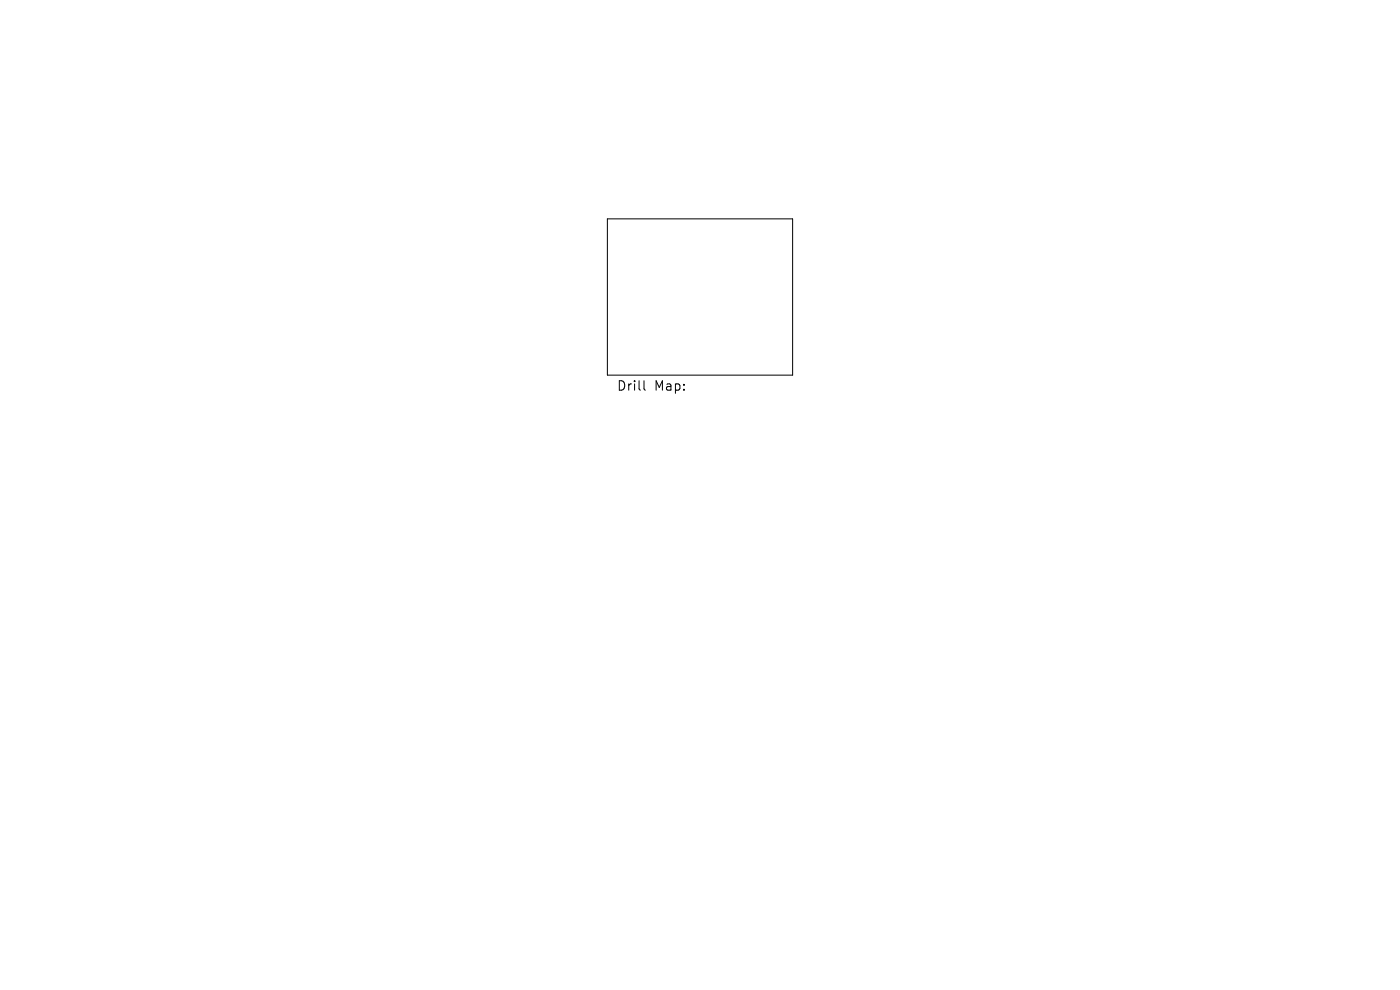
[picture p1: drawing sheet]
<svg xmlns="http://www.w3.org/2000/svg" width="297mm" height="210mm" viewBox="0 0 297 210" stroke-linecap="round" stroke-linejoin="round" font-family="sans-serif">
<defs><g id="words">
<g font-size="2.8">
<text x="130.8" y="83.2">Drill</text>
<text x="138.8" y="83.2">Map:</text>
</g>
</g></defs>
<path d="M128.9 46.4h39.3v33.2h-39.3zM136.6 80.8v1.7l.3 .3" fill="none" stroke="#000" stroke-width=".21"/>
<use href="#words"/>
</svg>
